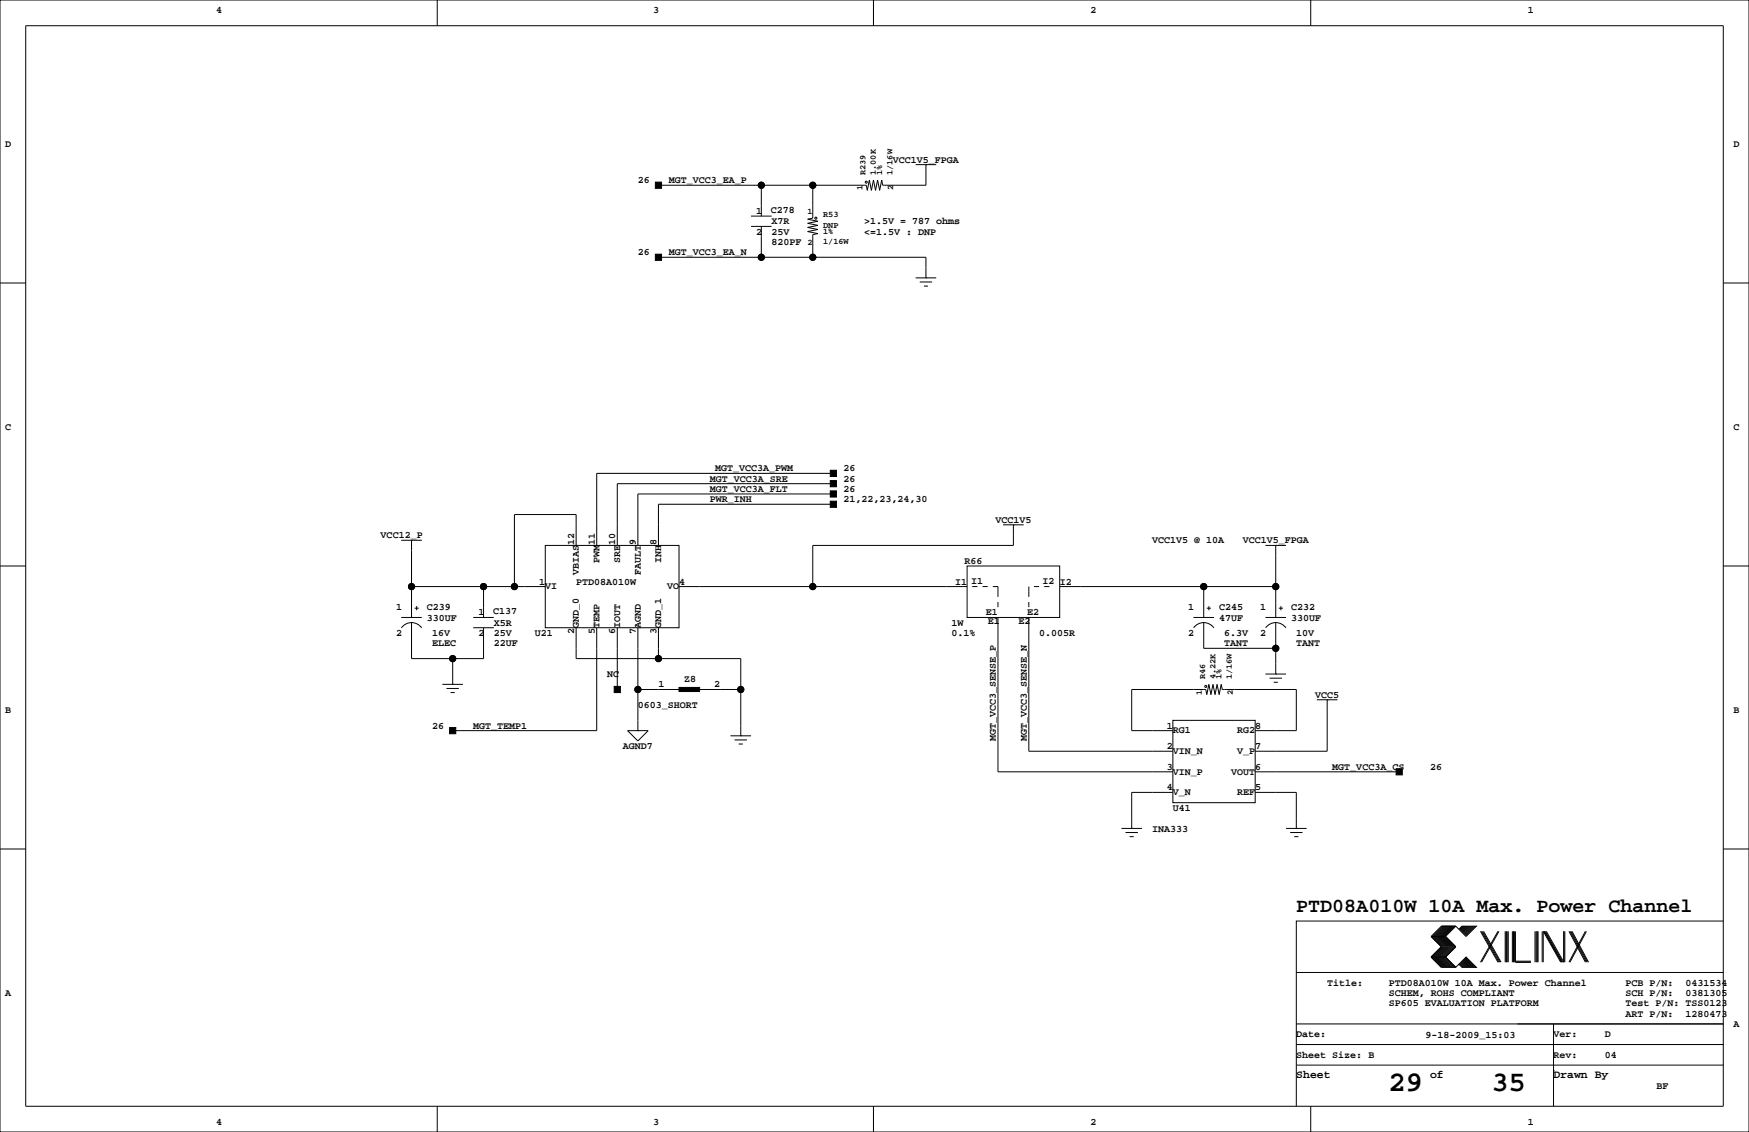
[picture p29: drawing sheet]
<svg xmlns="http://www.w3.org/2000/svg" width="432mm" height="279mm" viewBox="0 0 432 279" stroke-linecap="round" stroke-linejoin="round" font-family="sans-serif">
<defs><g id="words">
<g font-size="7.1">
<text x="342.8" y="269.3">29</text>
<text x="368.2" y="269.3">35</text>
</g>
<text font-size="4.9" x="320" y="225.1">PTD08A010W 10A Max. Power Channel</text>
<g font-size="2.8">
<text x="320" y="266.1">Sheet</text>
<text x="353.1" y="266.1">of</text>
<text x="383.5" y="266.1">Drawn By</text>
</g>
<g font-size="2.5">
<text x="53.3" y="3.3">4</text>
<text x="161.3" y="3.3">3</text>
<text x="269.2" y="3.3">2</text>
<text x="377.2" y="3.3">1</text>
<text x="1.3" y="36.3">D</text>
<text x="220.5" y="40.1">VCC1V5_FPGA</text>
<text x="428" y="36.3">D</text>
<text x="157.5" y="45.2">26</text>
<text x="165.1" y="45.2">MGT_VCC3_EA_P</text>
<text x="186.7" y="52.8">1</text>
<text x="190.3" y="52.5">C278</text>
<text x="186.7" y="57.9">2</text>
<text x="190.5" y="57.9">25V</text>
<text x="190.5" y="55.4">X7R</text>
<text x="213.4" y="57.9">&lt;=1.5V : DNP</text>
<text x="213.4" y="55.4">&gt;1.5V = 787 ohms</text>
<text x="157.5" y="63">26</text>
<text x="165.1" y="63">MGT_VCC3_EA_N</text>
<text x="190.5" y="60.5">820PF</text>
<text x="1.3" y="106.2">C</text>
<text x="428" y="106.2">C</text>
<text x="175.3" y="118.9">MGT_VCC3A_SRE</text>
<text x="176.5" y="116.3">MGT_VCC3A_PWM</text>
<text x="208.3" y="118.9">26</text>
<text x="208.3" y="116.3">26</text>
<text x="175.3" y="121.4">MGT_VCC3A_FLT</text>
<text x="175.3" y="124">PWR_INH</text>
<text x="208.3" y="121.4">26</text>
<text x="208.3" y="124">21,22,23,24,30</text>
<text x="245.7" y="129">VCC1V5</text>
<text x="94" y="132.8">VCC12_P</text>
<text x="141.7" y="134.6" transform="rotate(-90 141.7 134.6)">12</text>
<text x="146.8" y="134.6" transform="rotate(-90 146.8 134.6)">11</text>
<text x="151.9" y="134.6" transform="rotate(-90 151.9 134.6)">10</text>
<text x="157" y="134.6" transform="rotate(-90 157 134.6)">9</text>
<text x="162.1" y="134.6" transform="rotate(-90 162.1 134.6)">8</text>
<text x="284.5" y="134.1">VCC1V5 @ 10A</text>
<text x="306.8" y="134.1">VCC1V5_FPGA</text>
<text x="142.9" y="142" transform="rotate(-90 142.9 142)">VBIAS</text>
<text x="148" y="139.1" transform="rotate(-90 148 139.1)">PWM</text>
<text x="153.1" y="139.1" transform="rotate(-90 153.1 139.1)">SRE</text>
<text x="158.2" y="142" transform="rotate(-90 158.2 142)">FAULT</text>
<text x="163.3" y="139.1" transform="rotate(-90 163.3 139.1)">INH</text>
<text x="238.1" y="139.2">R66</text>
<text x="133.1" y="144.3">1</text>
<text x="134.6" y="145.5">VI</text>
<text x="142.2" y="144.3">PTD08A010W</text>
<text x="164.7" y="145.5">VO</text>
<text x="167.6" y="144.3">4</text>
<text x="235.8" y="144.3">I1</text>
<text x="239.8" y="144.2">I1</text>
<text x="257.4" y="144.2">I2</text>
<text x="261.6" y="144.3">I2</text>
<text x="97.8" y="150.6">1</text>
<text x="105.4" y="150.6">C239</text>
<text x="105.4" y="153.2">330UF</text>
<text x="118.1" y="151.9">1</text>
<text x="121.8" y="151.6">C137</text>
<text x="121.9" y="154.4">X5R</text>
<text x="142.9" y="154.9" transform="rotate(-90 142.9 154.9)">GND_0</text>
<text x="148" y="154.9" transform="rotate(-90 148 154.9)">TEMP</text>
<text x="153.1" y="154.9" transform="rotate(-90 153.1 154.9)">IOUT</text>
<text x="158.2" y="154.9" transform="rotate(-90 158.2 154.9)">AGND</text>
<text x="163.3" y="154.9" transform="rotate(-90 163.3 154.9)">GND_1</text>
<text x="234.9" y="154.4">1W</text>
<text x="243.4" y="151.8">E1</text>
<text x="243.8" y="154">E1</text>
<text x="251.5" y="154">E2</text>
<text x="253.6" y="151.8">E2</text>
<text x="293.4" y="150.6">1</text>
<text x="301" y="153.2">47UF</text>
<text x="301" y="150.6">C245</text>
<text x="311.2" y="150.6">1</text>
<text x="318.8" y="150.6">C232</text>
<text x="318.8" y="153.2">330UF</text>
<text x="97.8" y="157">2</text>
<text x="106.7" y="157">16V</text>
<text x="106.7" y="159.5">ELEC</text>
<text x="118.1" y="157">2</text>
<text x="121.9" y="159.5">22UF</text>
<text x="121.9" y="157">25V</text>
<text x="132.1" y="157">U21</text>
<text x="141.7" y="156.4" transform="rotate(-90 141.7 156.4)">2</text>
<text x="146.8" y="156.4" transform="rotate(-90 146.8 156.4)">5</text>
<text x="151.9" y="156.4" transform="rotate(-90 151.9 156.4)">6</text>
<text x="157" y="156.4" transform="rotate(-90 157 156.4)">7</text>
<text x="162.1" y="156.4" transform="rotate(-90 162.1 156.4)">3</text>
<text x="234.9" y="157">0.1%</text>
<text x="256.5" y="157">0.005R</text>
<text x="293.4" y="157">2</text>
<text x="302.3" y="159.5">TANT</text>
<text x="302.3" y="157">6.3V</text>
<text x="311.2" y="157">2</text>
<text x="320" y="157">10V</text>
<text x="320" y="159.5">TANT</text>
<text x="149.9" y="167.1">NC</text>
<text x="162.6" y="169.7">1</text>
<text x="168.9" y="168.4">Z8</text>
<text x="176.3" y="169.7">2</text>
<text x="324.7" y="172.2">VCC5</text>
<text x="1.3" y="176">B</text>
<text x="106.7" y="179.8">26</text>
<text x="116.8" y="179.8">MGT_TEMP1</text>
<text x="157.5" y="174.8">0603_SHORT</text>
<text x="288.1" y="179.8">1</text>
<text x="309.9" y="179.8">8</text>
<text x="428" y="176">B</text>
<text x="153.8" y="184.9">AGND7</text>
<text x="245.9" y="182.9" transform="rotate(-90 245.9 182.9)">MGT_VCC3_SENSE_P</text>
<text x="253.5" y="182.9" transform="rotate(-90 253.5 182.9)">MGT_VCC3_SENSE_N</text>
<text x="288.1" y="184.9">2</text>
<text x="289.6" y="181">RG1</text>
<text x="305.4" y="181">RG2</text>
<text x="309.9" y="184.9">7</text>
<text x="288.1" y="190">3</text>
<text x="289.6" y="186.1">VIN_N</text>
<text x="289.6" y="191.2">VIN_P</text>
<text x="304" y="191.2">VOUT</text>
<text x="305.4" y="186.1">V_P</text>
<text x="309.9" y="190">6</text>
<text x="328.9" y="190">MGT_VCC3A_CS</text>
<text x="353.1" y="190">26</text>
<text x="288.1" y="195.1">4</text>
<text x="289.6" y="196.3">V_N</text>
<text x="305.4" y="196.3">REF</text>
<text x="309.9" y="195.1">5</text>
<text x="289.6" y="200.2">U41</text>
<text x="284.5" y="205.2">INA333</text>
<text x="1.3" y="245.9">A</text>
<text x="327.7" y="243.3">Title:</text>
<text x="342.9" y="243.3">PTD08A010W 10A Max. Power Channel</text>
<text x="342.9" y="245.9">SCHEM, ROHS COMPLIANT</text>
<text x="401.3" y="245.9">SCH P/N:</text>
<text x="401.3" y="243.3">PCB P/N:</text>
<text x="416.1" y="245.9">0381305</text>
<text x="416.1" y="243.3">0431534</text>
<text x="342.9" y="248.4">SP605 EVALUATION PLATFORM</text>
<text x="401.3" y="248.4">Test P/N: TSS0123</text>
<text x="401.3" y="251">ART P/N:</text>
<text x="416.1" y="251">1280473</text>
<text x="320" y="256">Date:</text>
<text x="351.9" y="256.2">9-18-2009_15:03</text>
<text x="383.5" y="256">Ver:</text>
<text x="396.2" y="256">D</text>
<text x="428" y="253.5">A</text>
<text x="320" y="261.1">Sheet Size: B</text>
<text x="383.5" y="261.1">Rev:</text>
<text x="396.2" y="261.1">04</text>
<text x="408.9" y="268.7">BF</text>
<text x="53.3" y="277.6">4</text>
<text x="161.3" y="277.6">3</text>
<text x="269.2" y="277.6">2</text>
<text x="377.2" y="277.6">1</text>
</g>
<g font-size="2.1">
<text x="212.9" y="47" transform="rotate(-90 212.9 47)">1</text>
<text x="213.7" y="43.2" transform="rotate(-90 213.7 43.2)">R239</text>
<text x="216.2" y="43.2" transform="rotate(-90 216.2 43.2)">1.00K</text>
<text x="217.8" y="43.2" transform="rotate(-90 217.8 43.2)">1%</text>
<text x="220.3" y="43.2" transform="rotate(-90 220.3 43.2)">1/16W</text>
<text x="220.5" y="47" transform="rotate(-90 220.5 47)">2</text>
<text x="199.4" y="52.9">1</text>
<text x="203.2" y="53.7">R53</text>
<text x="203.2" y="56.2">DNP</text>
<text x="203.2" y="57.7">1%</text>
<text x="199.4" y="60.5">2</text>
<text x="203.2" y="60.3">1/16W</text>
<text x="297.5" y="167.6" transform="rotate(-90 297.5 167.6)">R46</text>
<text x="300.1" y="167.6" transform="rotate(-90 300.1 167.6)">4.22K</text>
<text x="301.6" y="167.6" transform="rotate(-90 301.6 167.6)">1%</text>
<text x="304.1" y="167.6" transform="rotate(-90 304.1 167.6)">1/16W</text>
<text x="296.7" y="171.4" transform="rotate(-90 296.7 171.4)">1</text>
<text x="304.4" y="171.4" transform="rotate(-90 304.4 171.4)">2</text>
</g>
</g></defs>
<g fill="none" stroke="#000" stroke-width=".25">
<path d="M0 0h431.8v279.4h-431.8zM6.3 6.4h419.1v266.6h-419.1zM107.9 0v6.4M215.6 0v6.4M323.6 0v6.4M185.4 55.9h5.1M185.4 53.3h5.1M188 45.7v7.6M188 55.9v7.6M200.7 45.7v8.1l-1.3 .3 2.5 .5-2.5 .5 2.5 .5-2.5 .5 2.5 .5-2.5 .6 2.5 .5-1.2 .2v5.6M226.1 40.6h5M228.6 40.6h.1"/>
<path d="M228.6 40.6v5.1h-10.7l-.2-1.3-.5 2.6-.5-2.6-.5 2.6-.6-2.6-.5 2.6-.5-2.6-.5 2.6-.2-1.3h-51.3M0 69.8h6.3M162.6 63.5h66v5.1M226.1 68.6h5M227.1 69.6h3M228.1 70.6h1M228.6 68.6h.1M425.4 69.8h6.4M205.7 119.4h-53.3v15.2M205.7 116.8h-58.4v17.8M0 139.7h6.3M99.1 133.3h5"/>
<path d="M101.6 133.3h.1M101.6 133.3v19.1M134.6 134.6h33v20.3h-33zM142.2 134.6v-7.6h-15.2v17.8M205.7 124.5h-43.1v10.1M205.7 121.9h-48.2v12.7M238.8 139.7h22.8v12.7h-22.8zM247.6 129.5h5.1M250.2 129.5h.1M250.2 129.5v5.1h-49.5v10.2M312.4 134.6h5.1M315 134.6h.1"/>
<path d="M315 134.6v17.8M425.4 139.7h6.4M99.1 152.4h5M99.1 155a3 3 0 0 1 5 0M101.6 153.7v8.9h17.8v-7.7M101.6 144.8h33M102.4 150.1h1M102.9 149.6v1M116.8 154.9h5.1M116.8 152.4h5.1M119.4 144.8v7.6M142.2 154.9v7.7h40.7v19"/>
<path d="M147.3 154.9v25.4h-35.5M152.4 154.9v15.3M157.5 154.9v25.4M162.6 154.9v7.7M167.6 144.8h71.2M240 144.8h1.3M242.6 144.8h1.2M245.1 144.8h1.3v2.5M246.4 148.6v1.3M246.4 152.4v38.1h43.2M254 152.4v33h35.6M254 144.8v2.5"/>
<path d="M254 148.6v1.3M255.3 144.8h1.2M257.8 144.8h1.3M261.6 144.8h53.4M294.6 152.4h5.1M294.7 155a3 3 0 0 1 5 0M297.2 144.8v7.6M297.2 153.7v6.3h17.8M297.9 150.1h1.1M298.4 149.6v1M312.4 152.4h5.1M312.5 155a3 3 0 0 1 5 0"/>
<path d="M315 153.7v12.7M315.7 150.1h1M316.2 149.6v1M109.2 168.9h5.1M110.2 169.9h3.1M111.3 170.9h1M111.8 168.9h.1M111.8 162.6v6.3M157.5 170.2h10.1M172.7 170.2h10.2M289.6 177.8h20.3v20.3h-20.3zM312.4 166.4h5.1"/>
<path d="M313.4 167.4h3.1M314.5 168.4h1M315 166.4h.1M325.1 172.7h5.1M327.7 172.7h.1M327.7 172.7v12.7h-17.8M154.9 180.3h5.1l-2.5 2.6zM157.5 180.3h.1M180.3 181.6h5.1M181.4 182.6h3M182.4 183.6h1M182.9 181.6h.1"/>
<path d="M289.6 180.3h-10.2v-10.1h18.3l.2 1.2 .5-2.5 .6 2.5 .5-2.5 .5 2.5 .5-2.5 .5 2.5 .5-2.5 .3 1.3h18.2v10.1h-10.1M289.6 195.6h-10.2v8.9M309.9 195.6h10.1v8.9M309.9 190.5h35.5M0 209.5h6.3M276.9 204.5h5M277.9 205.5h3M278.9 206.5h1M279.4 204.5h.1M317.5 204.5h5.1M318.5 205.5h3.1M319.5 206.5h1"/>
<path d="M320 204.5h.1M425.4 209.5h6.4M353.3 236.2l2.6 2.6h3.5M353.3 231.1l2.6 2.6-2.6 2.5M353.3 236.2h3.6M353.3 231.1h3.6M356.1 228.6l-2.5 2.5 2.5 2.6-2.5 2.5 2.5 2.6M356.4 228.6l-2.6 2.5 2.6 2.6-2.6 2.5 2.6 2.6M356.6 228.6l-2.5 2.5 2.5 2.6-2.5 2.5 2.5 2.6M356.9 228.6l-2.6 2.5 2.6 2.6-2.6 2.5 2.6 2.6M356.9 231.1l2.5 2.6-2.5 2.5M356.9 236.2l2.5 2.6"/>
<path d="M357.1 228.6l-2.5 2.5 2.5 2.6-2.5 2.5 2.5 2.6M357.4 228.6l-2.6 2.5 2.6 2.6-2.6 2.5 2.6 2.6M357.6 228.6l-2.5 2.5 2.5 2.6-2.5 2.5 2.5 2.6M357.9 228.6l-2.6 2.5 2.6 2.6-2.6 2.5 2.6 2.6M358.1 228.6l-2.5 2.5 2.5 2.6-2.5 2.5 2.5 2.6M358.4 228.6l-2.5 2.5 2.5 2.6-2.5 2.5 2.5 2.6M358.6 228.6l-2.5 2.5 2.5 2.6-2.5 2.5 2.5 2.6M358.9 228.6l-2.5 2.5 2.5 2.6-2.5 2.5 2.5 2.6M359.2 228.6l-2.6 2.5 2.6 2.6-2.6 2.5 2.6 2.6M359.4 228.6l2.5 2.5 2.6-2.5h-3.6l-.7 .8M359.4 228.6h-3.5l-2.6 2.5M359.4 228.6l-2.5 2.5"/>
<path d="M360.2 238l.7 .8h3.6l-2.6-2.6-2.5 2.6M360.4 237.7l1 1.1M360.4 238l.8 .8M360.7 237.5l1.2 1.3M360.7 237.7l1 1.1M360.9 237.2l1.6 1.6M360.9 237.5l1.3 1.3M361.2 237l1.8 1.8M361.2 237.2l1.5 1.6M361.2 228.6l-.8 .8M361.4 236.7l2.1 2.1M361.4 237l1.8 1.8"/>
<path d="M361.4 228.6l-1 1M361.7 236.5l2.3 2.3M361.7 236.7l2 2.1M361.7 228.6l-1 1M361.9 236.5l2.3 2.3M361.9 228.6l-1.2 1.3M362.2 228.6l-1.3 1.3M362.5 228.6l-1.6 1.5M362.7 228.6l-1.5 1.5M363 228.6l-1.8 1.8M363.2 228.6l-1.8 1.8M363.5 228.6l-2.1 2"/>
<path d="M363.7 228.6l-2 2M364 228.6l-2.3 2.3M364.2 228.6l-2.3 2.3M365.5 229.9l4.3 7.6M365.8 229.9l4.3 7.6M366 229.9l4.3 7.6M366.3 229.9l4.3 7.6M369.8 229.9l-4.3 7.6M370.1 229.9l-4.3 7.6M371.6 229.9v7.6M371.9 229.9v7.6M372.1 229.9v7.6"/>
<path d="M372.4 229.9v7.6M373.4 229.9v7.6M373.6 229.9v7.6M373.9 229.9v7.6M374.1 229.9v7.6h3.9M374.1 237.2h3.9M379 229.9v7.6M379.2 229.9v7.6M379.5 229.9v7.6M379.7 229.9v7.6M380.7 229.9v7.6M381 237.5v-7.6l4.3 7.6"/>
<path d="M381.3 229.9l4.3 7.6M381.5 229.9l4.3 7.6M381.8 229.9l4.3 7.6v-7.6M386.3 229.9v7.6M387.3 229.9l4.1 7.6M387.6 229.9l4.1 7.6M387.9 229.9l4 7.6M388.1 229.9l4.1 7.6M391.4 229.9l-4.1 7.6M391.7 229.9l-4.1 7.6M425.4 227.3h-105.4v35.6M320 257.8h105.4"/>
<path d="M320 252.7h105.4M320 240h105.4M383.5 252.7v20.3M107.9 273v6.4M215.6 273v6.4M320 262.9v10.1M320 262.9h105.4M323.6 273v6.4M383.5 264.2h.1"/>
<circle cx="188" cy="45.7" r=".76"/>
<circle cx="200.7" cy="45.7" r=".76"/>
<circle cx="201.4" cy="53.8" r=".25"/>
<circle cx="213.9" cy="45" r=".25"/>
<circle cx="188" cy="63.5" r=".76"/>
<circle cx="200.7" cy="63.5" r=".76"/>
<circle cx="101.6" cy="144.8" r=".76"/>
<circle cx="119.4" cy="144.8" r=".76"/>
<circle cx="127" cy="144.8" r=".76"/>
<circle cx="200.7" cy="144.8" r=".76"/>
<circle cx="297.2" cy="144.8" r=".76"/>
<circle cx="315" cy="144.8" r=".76"/>
<circle cx="111.8" cy="162.6" r=".76"/>
<circle cx="157.5" cy="170.2" r=".76"/>
<circle cx="162.6" cy="162.6" r=".76"/>
<circle cx="182.9" cy="170.2" r=".76"/>
<circle cx="297.7" cy="169.4" r=".25"/>
<circle cx="315" cy="160" r=".76"/>
</g>
<g fill="#000" stroke="#000" stroke-width=".25">
<path d="M161.8 45h1.5v1.5h-1.5z" fill-rule="evenodd"/>
<path d="M161.8 62.7h1.5v1.6h-1.5z" fill-rule="evenodd"/>
<path d="M205 116.1h1.5v1.5h-1.5z" fill-rule="evenodd"/>
<path d="M205 123.7h1.5v1.5h-1.5z" fill-rule="evenodd"/>
<path d="M205 118.6h1.5v1.5h-1.5z" fill-rule="evenodd"/>
<path d="M205 121.2h1.5v1.5h-1.5z" fill-rule="evenodd"/>
<path d="M151.6 169.4h1.6v1.5h-1.6z" fill-rule="evenodd"/>
<path d="M167.6 169.7h5.1v1h-5.1z" fill-rule="evenodd"/>
<path d="M111 179.6h1.5v1.5h-1.5z" fill-rule="evenodd"/>
<path d="M344.7 189.7h1.5v1.6h-1.5z" fill-rule="evenodd"/>
<circle cx="188" cy="45.7" r=".76"/>
<circle cx="200.7" cy="45.7" r=".76"/>
<circle cx="188" cy="63.5" r=".76"/>
<circle cx="200.7" cy="63.5" r=".76"/>
<circle cx="101.6" cy="144.8" r=".76"/>
<circle cx="119.4" cy="144.8" r=".76"/>
<circle cx="127" cy="144.8" r=".76"/>
<circle cx="200.7" cy="144.8" r=".76"/>
<circle cx="297.2" cy="144.8" r=".76"/>
<circle cx="315" cy="144.8" r=".76"/>
<circle cx="111.8" cy="162.6" r=".76"/>
<circle cx="157.5" cy="170.2" r=".76"/>
<circle cx="162.6" cy="162.6" r=".76"/>
<circle cx="182.9" cy="170.2" r=".76"/>
<circle cx="315" cy="160" r=".76"/>
</g>
<use href="#words"/>
</svg>
